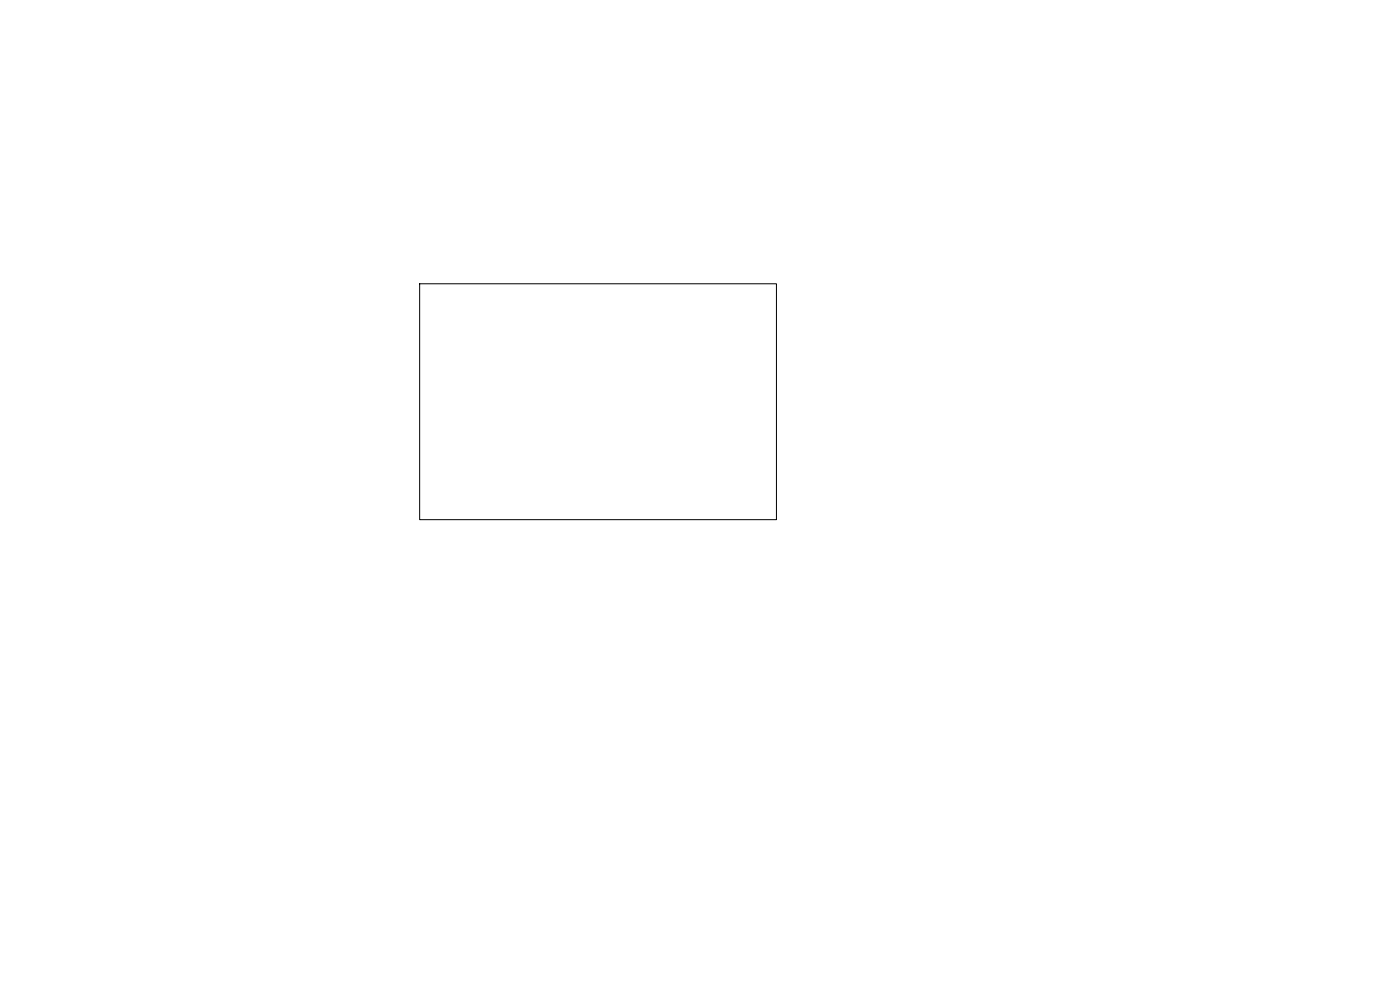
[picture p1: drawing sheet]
<svg xmlns="http://www.w3.org/2000/svg" width="297mm" height="210mm" viewBox="0 0 297 210" stroke-linecap="round" stroke-linejoin="round" font-family="sans-serif">
<g fill="#fff" stroke="#fff" stroke-width=".21">
<circle cx="149.5" cy="75.8" r=".2"/>
<circle cx="154.8" cy="75.9" r=".2"/>
<circle cx="118" cy="71.1" r=".5"/>
<circle cx="118" cy="73.7" r=".5"/>
<circle cx="112.3" cy="78.5" r=".4"/>
<circle cx="112.3" cy="70.9" r=".4"/>
<circle cx="120.3" cy="105.4" r=".4"/>
<circle cx="120.3" cy="97.8" r=".4"/>
<circle cx="161.4" cy="107.4" r="1.1"/>
<circle cx="150.5" cy="88.8" r=".4"/>
<circle cx="150.5" cy="91.3" r=".4"/>
<circle cx="150.5" cy="93.8" r=".4"/>
<circle cx="126.9" cy="98.7" r=".4"/>
<circle cx="126.9" cy="101.2" r=".4"/>
<circle cx="126.9" cy="103.8" r=".4"/>
<circle cx="91.6" cy="62.5" r="1.1"/>
<circle cx="158.9" cy="84.5" r=".5"/>
<circle cx="158.9" cy="87" r=".5"/>
<circle cx="158.9" cy="89.5" r=".5"/>
<circle cx="158.9" cy="92.1" r=".5"/>
<circle cx="100.3" cy="78.5" r=".4"/>
<circle cx="100.3" cy="70.9" r=".4"/>
<circle cx="95.5" cy="83.8" r=".5"/>
<circle cx="95.5" cy="86.4" r=".5"/>
<circle cx="95.5" cy="88.9" r=".5"/>
<circle cx="95.5" cy="91.4" r=".5"/>
<circle cx="106.4" cy="77.7" r=".4"/>
<circle cx="106.4" cy="72.7" r=".4"/>
<circle cx="154.8" cy="75.9" r=".5"/>
<circle cx="92.8" cy="107.1" r="1.1"/>
<circle cx="106.7" cy="84.8" r=".4"/>
<circle cx="106.7" cy="87.4" r=".4"/>
<circle cx="106.7" cy="89.9" r=".4"/>
<circle cx="106.7" cy="92.5" r=".4"/>
<circle cx="114.3" cy="92.5" r=".4"/>
<circle cx="114.3" cy="89.9" r=".4"/>
<circle cx="114.3" cy="87.4" r=".4"/>
<circle cx="114.3" cy="84.8" r=".4"/>
<circle cx="133.8" cy="81" r=".4"/>
<circle cx="133.8" cy="73.4" r=".4"/>
<circle cx="119.8" cy="85.1" r=".4"/>
<circle cx="119.8" cy="87.6" r=".4"/>
<circle cx="119.8" cy="90.2" r=".4"/>
<circle cx="119.8" cy="92.7" r=".4"/>
<circle cx="127.4" cy="92.7" r=".4"/>
<circle cx="127.4" cy="90.2" r=".4"/>
<circle cx="127.4" cy="87.6" r=".4"/>
<circle cx="127.4" cy="85.1" r=".4"/>
<circle cx="150" cy="102.1" r=".37"/>
<circle cx="150" cy="100.8" r=".37"/>
<circle cx="150" cy="99.6" r=".37"/>
<circle cx="149.5" cy="75.8" r=".5"/>
<circle cx="140.6" cy="81" r=".4"/>
<circle cx="140.6" cy="73.4" r=".4"/>
<circle cx="161.8" cy="62.7" r="1.1"/>
<circle cx="133.5" cy="85.1" r=".4"/>
<circle cx="133.5" cy="87.6" r=".4"/>
<circle cx="133.5" cy="90.2" r=".4"/>
<circle cx="133.5" cy="92.7" r=".4"/>
<circle cx="141.1" cy="92.7" r=".4"/>
<circle cx="141.1" cy="90.2" r=".4"/>
<circle cx="141.1" cy="87.6" r=".4"/>
<circle cx="141.1" cy="85.1" r=".4"/>
<circle cx="159" cy="70.7" r=".5"/>
<circle cx="159" cy="73.3" r=".5"/>
<circle cx="159" cy="75.8" r=".5"/>
<circle cx="134.6" cy="98.1" r=".4"/>
<circle cx="134.6" cy="105.7" r=".4"/>
<circle cx="95.2" cy="70.6" r=".5"/>
<circle cx="95.2" cy="73.2" r=".5"/>
<circle cx="95.2" cy="75.7" r=".5"/>
</g>
<path d="M89 60.2h75.7v50h-75.7z" fill="none" stroke="#000" stroke-width=".21"/>
</svg>
